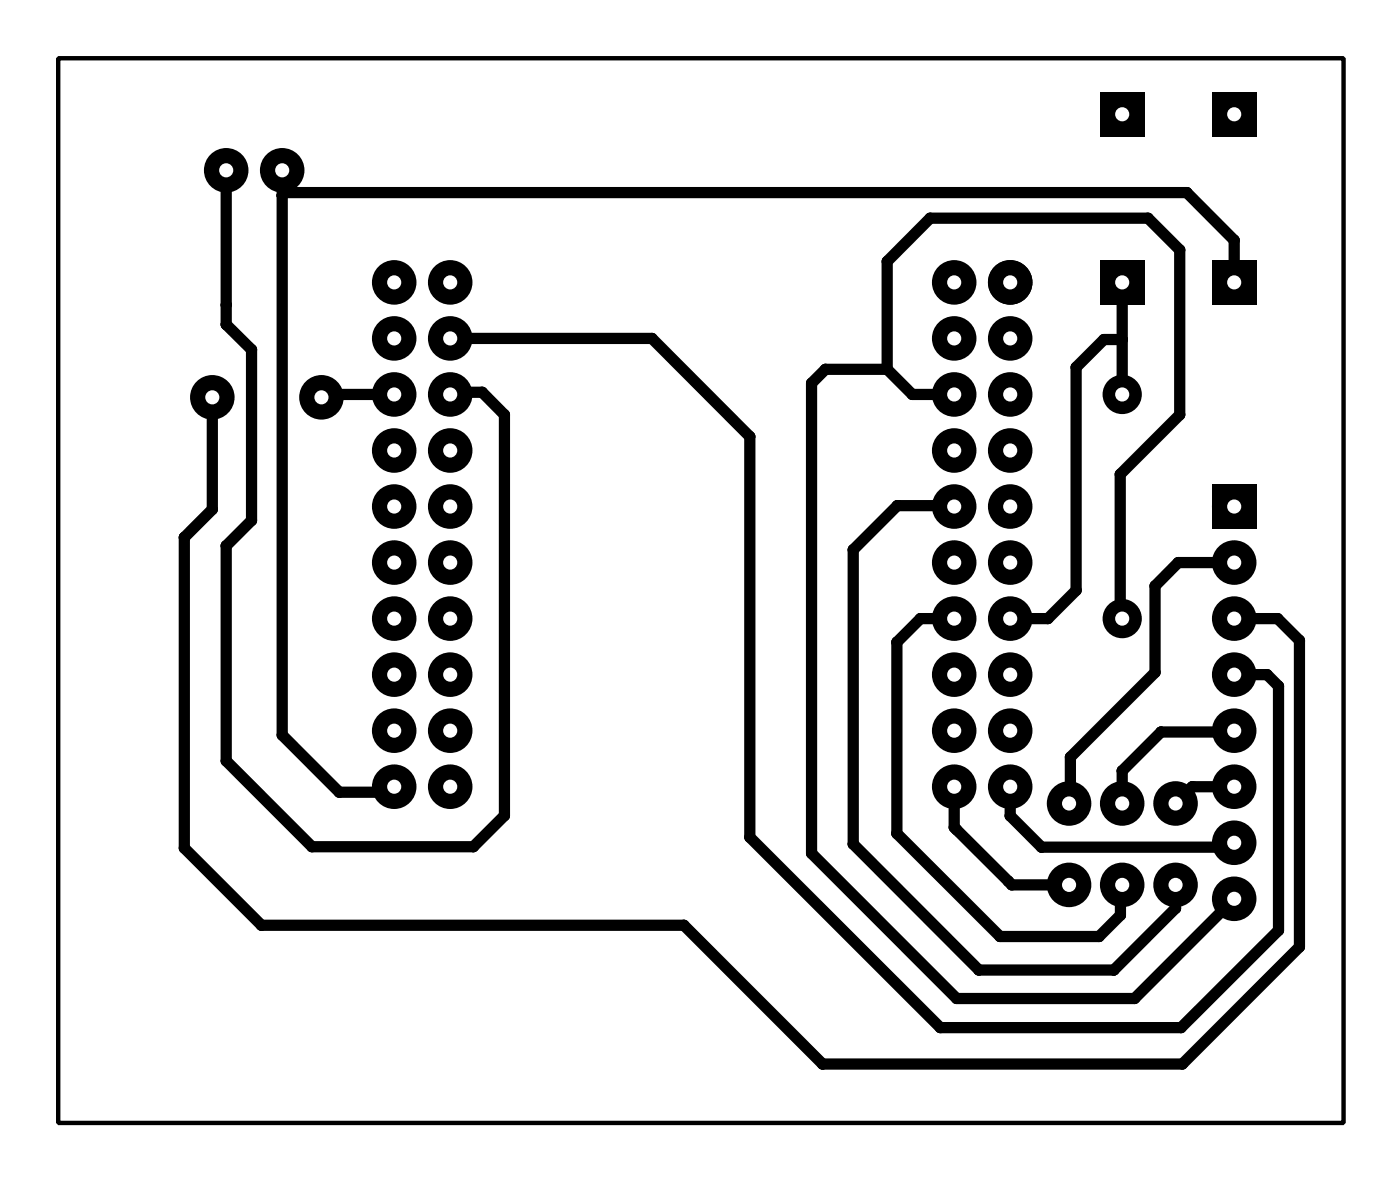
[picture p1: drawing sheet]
<svg xmlns="http://www.w3.org/2000/svg" width="63mm" height="54mm" viewBox="0 0 63 54" stroke-linecap="round" stroke-linejoin="round" font-family="sans-serif">
<g fill="#000">
<circle cx="10.3" cy="13.8" r=".25"/>
<circle cx="10.3" cy="14.7" r=".25"/>
<circle cx="11.4" cy="15.8" r=".25"/>
<circle cx="12.8" cy="8.9" r=".25"/>
<circle cx="12.9" cy="8.7" r=".25"/>
<circle cx="14.7" cy="17.9" r=".25"/>
<circle cx="20.5" cy="17.8" r=".25"/>
<circle cx="21.9" cy="17.8" r=".25"/>
<circle cx="22.9" cy="18.8" r=".25"/>
<circle cx="29.6" cy="15.3" r=".25"/>
<circle cx="34" cy="19.8" r=".25"/>
<circle cx="36.8" cy="17.4" r=".25"/>
<circle cx="37.4" cy="16.7" r=".25"/>
<circle cx="40.2" cy="16.7" r=".25"/>
<circle cx="40.2" cy="11.8" r=".25"/>
<circle cx="41.4" cy="17.9" r=".25"/>
<circle cx="42.2" cy="9.9" r=".25"/>
<circle cx="48.8" cy="16.6" r=".25"/>
<circle cx="50.1" cy="15.4" r=".25"/>
<circle cx="50.9" cy="15.4" r=".25"/>
<circle cx="52.1" cy="9.9" r=".25"/>
<circle cx="53.5" cy="18.8" r=".25"/>
<circle cx="53.5" cy="11.3" r=".25"/>
<circle cx="53.8" cy="8.7" r=".25"/>
<circle cx="56" cy="10.9" r=".25"/>
<circle cx="8.4" cy="38.4" r=".25"/>
<circle cx="8.4" cy="24.4" r=".25"/>
<circle cx="9.6" cy="23.1" r=".25"/>
<circle cx="10.3" cy="34.5" r=".25"/>
<circle cx="10.3" cy="24.7" r=".25"/>
<circle cx="11.4" cy="23.6" r=".25"/>
<circle cx="12.8" cy="33.3" r=".25"/>
<circle cx="14.1" cy="38.4" r=".25"/>
<circle cx="15.4" cy="35.9" r=".25"/>
<circle cx="17.6" cy="35.9" r=".25"/>
<circle cx="21.5" cy="38.4" r=".25"/>
<circle cx="22.9" cy="37" r=".25"/>
<circle cx="34" cy="37.9" r=".25"/>
<circle cx="36.8" cy="38.7" r=".25"/>
<circle cx="38.7" cy="38.3" r=".25"/>
<circle cx="38.7" cy="24.9" r=".25"/>
<circle cx="40.7" cy="37.8" r=".25"/>
<circle cx="40.7" cy="29.1" r=".25"/>
<circle cx="40.7" cy="22.9" r=".25"/>
<circle cx="41.7" cy="28" r=".25"/>
<circle cx="43.2" cy="22.9" r=".25"/>
<circle cx="43.3" cy="37.5" r=".25"/>
<circle cx="43.4" cy="37.6" r=".25"/>
<circle cx="45.7" cy="39.9" r=".25"/>
<circle cx="45.8" cy="37" r=".25"/>
<circle cx="47.2" cy="38.4" r=".25"/>
<circle cx="47.5" cy="28" r=".25"/>
<circle cx="48.5" cy="34.3" r=".25"/>
<circle cx="48.5" cy="36.4" r=".25"/>
<circle cx="48.8" cy="26.8" r=".25"/>
<circle cx="50.8" cy="21.5" r=".25"/>
<circle cx="50.8" cy="27.9" r=".25"/>
<circle cx="50.9" cy="34.9" r=".25"/>
<circle cx="52.4" cy="30.5" r=".25"/>
<circle cx="52.4" cy="26.6" r=".25"/>
<circle cx="52.7" cy="33.2" r=".25"/>
<circle cx="53.4" cy="25.5" r=".25"/>
<circle cx="54.1" cy="35.7" r=".25"/>
<circle cx="55.8" cy="38.4" r=".25"/>
<circle cx="55.9" cy="33.2" r=".25"/>
<circle cx="56" cy="28" r=".25"/>
<circle cx="57.5" cy="30.6" r=".25"/>
<circle cx="57.9" cy="28" r=".25"/>
<circle cx="58" cy="31.1" r=".25"/>
<circle cx="58.9" cy="29" r=".25"/>
<circle cx="11.9" cy="41.9" r=".25"/>
<circle cx="31" cy="41.9" r=".25"/>
<circle cx="37.3" cy="48.2" r=".25"/>
<circle cx="42.6" cy="46.6" r=".25"/>
<circle cx="43.4" cy="45.3" r=".25"/>
<circle cx="44.4" cy="44" r=".25"/>
<circle cx="45.4" cy="42.4" r=".25"/>
<circle cx="45.9" cy="40.1" r=".25"/>
<circle cx="49.8" cy="42.4" r=".25"/>
<circle cx="50.5" cy="44" r=".25"/>
<circle cx="50.8" cy="40.2" r=".25"/>
<circle cx="50.8" cy="41.5" r=".25"/>
<circle cx="51.5" cy="45.3" r=".25"/>
<circle cx="53.3" cy="41.2" r=".25"/>
<circle cx="53.6" cy="46.6" r=".25"/>
<circle cx="53.6" cy="48.2" r=".25"/>
<circle cx="58" cy="42.2" r=".25"/>
<circle cx="58.9" cy="42.9" r=".25"/>
</g>
<g fill="none" stroke="#000" stroke-width=".51">
<path d="M9.6 18v5.1l-1.2 1.3v14l3.5 3.5h19.1l6.3 6.3h16.3l5.3-5.3v-13.9l-1-1h-1.9M10.3 7.7v7l1.1 1.1v7.8l-1.1 1.1v9.8l3.8 3.9h7.4l1.4-1.4v-18.2l-1-1h-1.4l-.1 .1M12.8 8.9l.1-.2h40.9l2.2 2.2v1.9M12.8 7.7v25.6l2.6 2.6h2.2l.3-.2M17.9 17.9h-3.2l-.1 .1M20.4 15.3h9.2l4.4 4.5v18.1l8.6 8.7h11l4.4-4.4v-11.1l-.5-.5h-1.5M40.2 16.7v-4.9l2-1.9h9.9l1.4 1.4v7.5l-2.7 2.7v6.4l.1 .1M40.2 16.7l1.2 1.2h1.9M40.2 16.7h-2.8l-.6 .7v21.3l6.6 6.6h8.1l4.5-4.6M50.9 15.4h-.8l-1.3 1.2v10.2l-1.3 1.2h-1.7M50.9 12.8v5.1M43.3 23l-2.6-.1-2 2v13.4l5.7 5.7h6.1l2.8-2.8v-1.1"/>
<path d="M43.3 28h-1.6l-1 1.1v8.7l4.7 4.6h4.4l1-.9v-1.3l.1-.1M43.3 35.7v1.8l2.6 2.6h2.6M45.8 35.7v1.3l1.4 1.4h8.6l.2-.2M56 33.1l-3.3 .1-1.8 1.7v1.5M56 35.7h-1.9l-.8 .7M56 25.5h-2.6l-1 1.1v3.9l-3.9 3.8v2.1"/>
</g>
<path d="M55 11.8h2v2h-2z" fill="#000"/>
<circle cx="56" cy="12.8" r=".32" fill="#fff"/>
<circle cx="56" cy="23" r="1.01" fill="#000"/>
<circle cx="56" cy="23" r=".32" fill="#fff"/>
<path d="M55 21.9h2v2.1h-2z" fill="#000"/>
<circle cx="56" cy="23" r=".32" fill="#fff"/>
<circle cx="56" cy="25.5" r="1.01" fill="#000"/>
<circle cx="56" cy="25.5" r=".32" fill="#fff"/>
<circle cx="56" cy="28" r="1.01" fill="#000"/>
<circle cx="56" cy="28" r=".32" fill="#fff"/>
<circle cx="56" cy="30.6" r="1.01" fill="#000"/>
<circle cx="56" cy="30.6" r=".32" fill="#fff"/>
<circle cx="56" cy="33.1" r="1.01" fill="#000"/>
<circle cx="56" cy="33.1" r=".32" fill="#fff"/>
<circle cx="56" cy="35.7" r="1.01" fill="#000"/>
<circle cx="56" cy="35.7" r=".32" fill="#fff"/>
<circle cx="56" cy="38.2" r="1.01" fill="#000"/>
<circle cx="56" cy="38.2" r=".32" fill="#fff"/>
<circle cx="56" cy="40.7" r="1.01" fill="#000"/>
<circle cx="56" cy="40.7" r=".32" fill="#fff"/>
<path d="M55 4.2h2v2h-2z" fill="#000"/>
<circle cx="56" cy="5.2" r=".32" fill="#fff"/>
<path d="M49.9 4.2h2v2h-2z" fill="#000"/>
<circle cx="50.9" cy="5.2" r=".32" fill="#fff"/>
<path d="M49.9 11.8h2v2h-2z" fill="#000"/>
<circle cx="50.9" cy="12.8" r=".32" fill="#fff"/>
<circle cx="17.9" cy="35.7" r="1.01" fill="#000"/>
<circle cx="17.9" cy="35.7" r=".32" fill="#fff"/>
<circle cx="17.9" cy="33.1" r="1.01" fill="#000"/>
<circle cx="17.9" cy="33.1" r=".32" fill="#fff"/>
<circle cx="17.9" cy="30.6" r="1.01" fill="#000"/>
<circle cx="17.9" cy="30.6" r=".32" fill="#fff"/>
<circle cx="17.9" cy="28" r="1.01" fill="#000"/>
<circle cx="17.9" cy="28" r=".32" fill="#fff"/>
<circle cx="17.9" cy="25.5" r="1.01" fill="#000"/>
<circle cx="17.9" cy="25.5" r=".32" fill="#fff"/>
<circle cx="17.9" cy="23" r="1.01" fill="#000"/>
<circle cx="17.9" cy="23" r=".32" fill="#fff"/>
<circle cx="17.9" cy="20.4" r="1.01" fill="#000"/>
<circle cx="17.9" cy="20.4" r=".32" fill="#fff"/>
<circle cx="17.9" cy="17.9" r="1.01" fill="#000"/>
<circle cx="17.9" cy="17.9" r=".32" fill="#fff"/>
<circle cx="17.9" cy="15.3" r="1.01" fill="#000"/>
<circle cx="17.9" cy="15.3" r=".32" fill="#fff"/>
<circle cx="17.9" cy="12.8" r="1.01" fill="#000"/>
<circle cx="17.9" cy="12.8" r=".32" fill="#fff"/>
<circle cx="20.4" cy="35.7" r="1.01" fill="#000"/>
<circle cx="20.4" cy="35.7" r=".32" fill="#fff"/>
<circle cx="20.4" cy="33.1" r="1.01" fill="#000"/>
<circle cx="20.4" cy="33.1" r=".32" fill="#fff"/>
<circle cx="20.4" cy="30.6" r="1.01" fill="#000"/>
<circle cx="20.4" cy="30.6" r=".32" fill="#fff"/>
<circle cx="20.4" cy="28" r="1.01" fill="#000"/>
<circle cx="20.4" cy="28" r=".32" fill="#fff"/>
<circle cx="20.4" cy="25.5" r="1.01" fill="#000"/>
<circle cx="20.4" cy="25.5" r=".32" fill="#fff"/>
<circle cx="20.4" cy="23" r="1.01" fill="#000"/>
<circle cx="20.4" cy="23" r=".32" fill="#fff"/>
<circle cx="20.4" cy="20.4" r="1.01" fill="#000"/>
<circle cx="20.4" cy="20.4" r=".32" fill="#fff"/>
<circle cx="20.4" cy="17.9" r="1.01" fill="#000"/>
<circle cx="20.4" cy="17.9" r=".32" fill="#fff"/>
<circle cx="20.4" cy="15.3" r="1.01" fill="#000"/>
<circle cx="20.4" cy="15.3" r=".32" fill="#fff"/>
<circle cx="20.4" cy="12.8" r="1.01" fill="#000"/>
<circle cx="20.4" cy="12.8" r=".32" fill="#fff"/>
<circle cx="43.3" cy="35.7" r="1.01" fill="#000"/>
<circle cx="43.3" cy="35.7" r=".32" fill="#fff"/>
<circle cx="43.3" cy="33.1" r="1.01" fill="#000"/>
<circle cx="43.3" cy="33.1" r=".32" fill="#fff"/>
<circle cx="43.3" cy="30.6" r="1.01" fill="#000"/>
<circle cx="43.3" cy="30.6" r=".32" fill="#fff"/>
<circle cx="43.3" cy="28" r="1.01" fill="#000"/>
<circle cx="43.3" cy="28" r=".32" fill="#fff"/>
<circle cx="43.3" cy="25.5" r="1.01" fill="#000"/>
<circle cx="43.3" cy="25.5" r=".32" fill="#fff"/>
<circle cx="43.3" cy="23" r="1.01" fill="#000"/>
<circle cx="43.3" cy="23" r=".32" fill="#fff"/>
<circle cx="43.3" cy="20.4" r="1.01" fill="#000"/>
<circle cx="43.3" cy="20.4" r=".32" fill="#fff"/>
<circle cx="43.3" cy="17.9" r="1.01" fill="#000"/>
<circle cx="43.3" cy="17.9" r=".32" fill="#fff"/>
<circle cx="43.3" cy="15.3" r="1.01" fill="#000"/>
<circle cx="43.3" cy="15.3" r=".32" fill="#fff"/>
<circle cx="43.3" cy="12.8" r="1.01" fill="#000"/>
<circle cx="43.3" cy="12.8" r=".32" fill="#fff"/>
<circle cx="45.8" cy="35.7" r="1.01" fill="#000"/>
<circle cx="45.8" cy="35.7" r=".32" fill="#fff"/>
<circle cx="45.8" cy="33.1" r="1.01" fill="#000"/>
<circle cx="45.8" cy="33.1" r=".32" fill="#fff"/>
<circle cx="45.8" cy="30.6" r="1.01" fill="#000"/>
<circle cx="45.8" cy="30.6" r=".32" fill="#fff"/>
<circle cx="45.8" cy="28" r="1.01" fill="#000"/>
<circle cx="45.8" cy="28" r=".32" fill="#fff"/>
<circle cx="45.8" cy="25.5" r="1.01" fill="#000"/>
<circle cx="45.8" cy="25.5" r=".32" fill="#fff"/>
<circle cx="45.8" cy="23" r="1.01" fill="#000"/>
<circle cx="45.8" cy="23" r=".32" fill="#fff"/>
<circle cx="45.8" cy="20.4" r="1.01" fill="#000"/>
<circle cx="45.8" cy="20.4" r=".32" fill="#fff"/>
<circle cx="45.8" cy="17.9" r="1.01" fill="#000"/>
<circle cx="45.8" cy="17.9" r=".32" fill="#fff"/>
<circle cx="45.8" cy="15.3" r="1.01" fill="#000"/>
<circle cx="45.8" cy="15.3" r=".32" fill="#fff"/>
<circle cx="45.8" cy="12.8" r="1.01" fill="#000"/>
<circle cx="45.8" cy="12.8" r=".32" fill="#fff"/>
<circle cx="50.9" cy="17.9" r=".89" fill="#000"/>
<circle cx="50.9" cy="17.9" r=".32" fill="#fff"/>
<circle cx="50.9" cy="28" r=".89" fill="#000"/>
<circle cx="50.9" cy="28" r=".32" fill="#fff"/>
<circle cx="45.8" cy="12.8" r="1.01" fill="#000"/>
<circle cx="45.8" cy="12.8" r=".32" fill="#fff"/>
<circle cx="10.3" cy="7.7" r="1.01" fill="#000"/>
<circle cx="10.3" cy="7.7" r=".32" fill="#fff"/>
<circle cx="12.8" cy="7.7" r="1.01" fill="#000"/>
<circle cx="12.8" cy="7.7" r=".32" fill="#fff"/>
<circle cx="53.3" cy="36.4" r="1.01" fill="#000"/>
<circle cx="53.3" cy="36.4" r=".32" fill="#fff"/>
<circle cx="50.9" cy="36.4" r="1.01" fill="#000"/>
<circle cx="50.9" cy="36.4" r=".32" fill="#fff"/>
<circle cx="48.5" cy="36.4" r="1.01" fill="#000"/>
<circle cx="48.5" cy="36.4" r=".32" fill="#fff"/>
<circle cx="48.5" cy="40.1" r="1.01" fill="#000"/>
<circle cx="48.5" cy="40.1" r=".32" fill="#fff"/>
<circle cx="50.9" cy="40.1" r="1.01" fill="#000"/>
<circle cx="50.9" cy="40.1" r=".32" fill="#fff"/>
<circle cx="53.3" cy="40.1" r="1.01" fill="#000"/>
<circle cx="53.3" cy="40.1" r=".32" fill="#fff"/>
<circle cx="14.6" cy="18" r="1.01" fill="#000"/>
<circle cx="14.6" cy="18" r=".32" fill="#fff"/>
<circle cx="9.6" cy="18" r="1.01" fill="#000"/>
<circle cx="9.6" cy="18" r=".32" fill="#fff"/>
<path d="M2.6 2.6h58.3v48.3h-58.3z" fill="none" stroke="#000" stroke-width=".2"/>
</svg>
